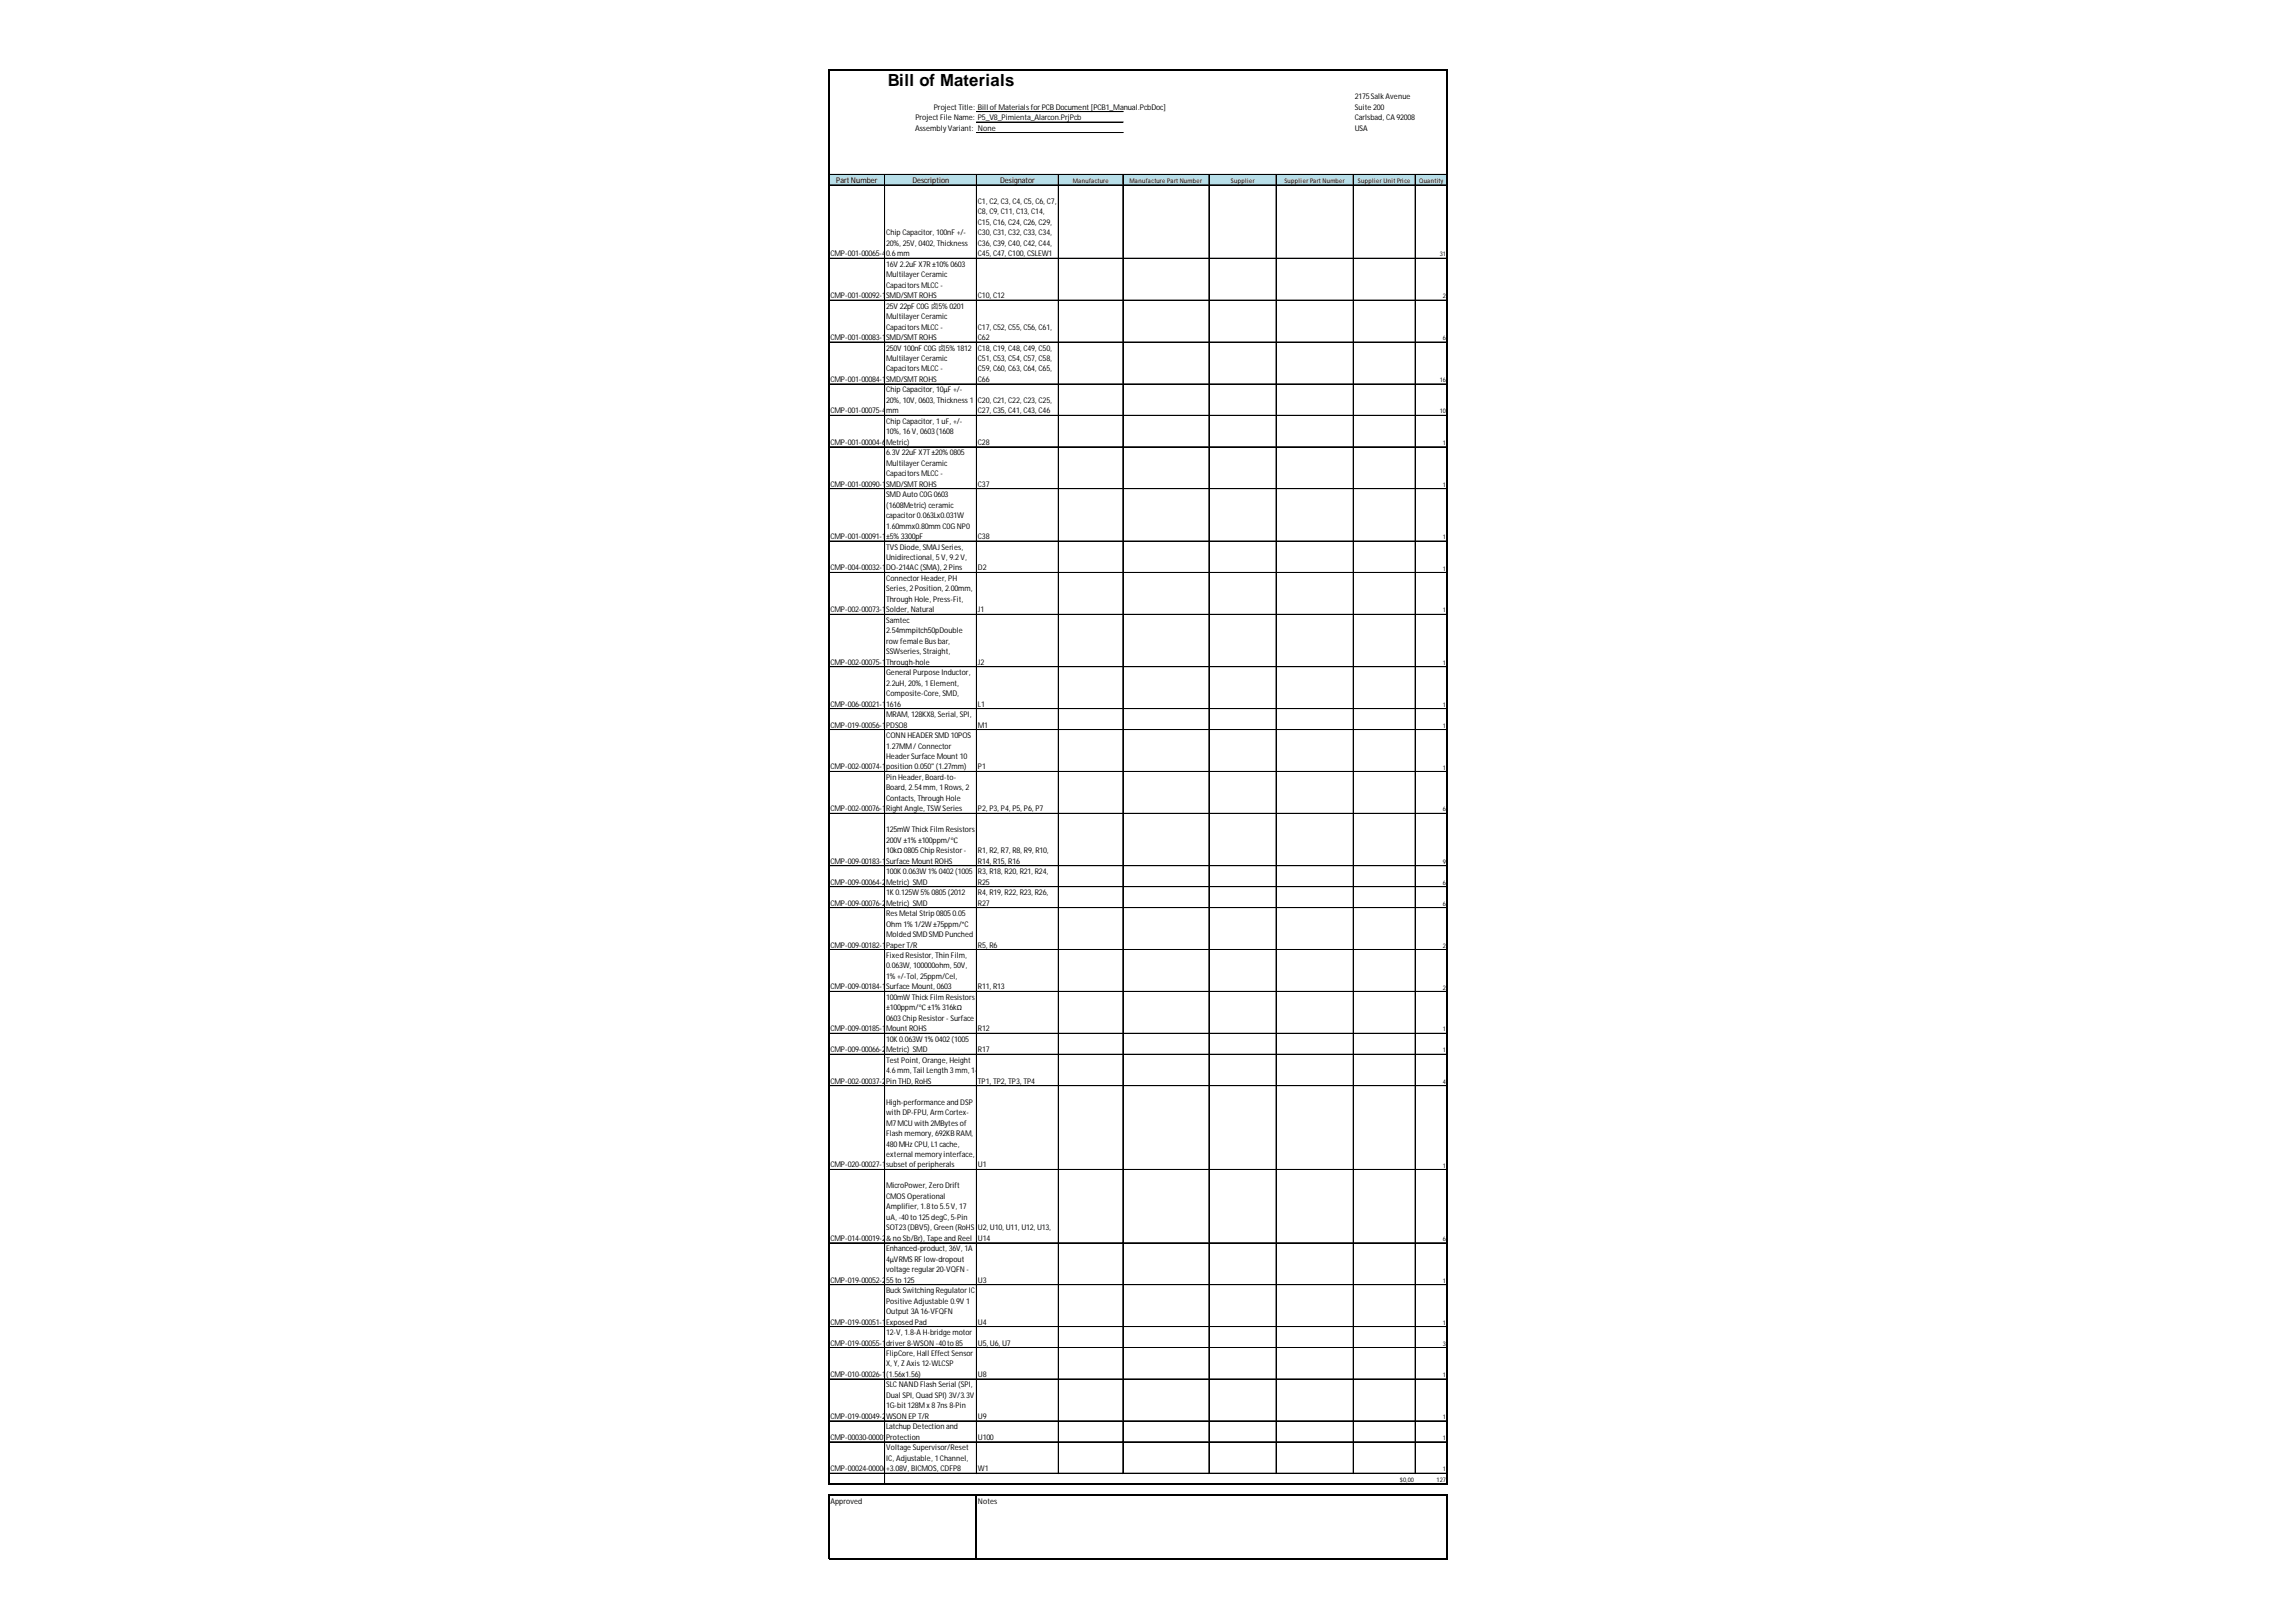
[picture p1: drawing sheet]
<svg xmlns="http://www.w3.org/2000/svg" width="297mm" height="210mm" viewBox="0 0 297 210" stroke-linecap="round" stroke-linejoin="round" font-family="sans-serif">
<defs><g id="words">
<text font-size="2.2" x="114.8" y="11.2">Bill of Materials</text>
<g font-size="1">
<text x="118.4" y="16.9">AssemblyVariant: None</text>
<text x="118.4" y="15.5">ProjectFile Name: P5_V8_Pimienta_Alarcon.PrjPcb</text>
<text x="120.8" y="14.2">ProjectTitle: Bill ofMaterialsforPCBDocument[PCB1_Manual.PcbDoc]</text>
<text x="175.3" y="12.8">2175SalkAvenue</text>
<text x="175.3" y="14.2">Suite 200</text>
<text x="175.3" y="15.5">Carlsbad, CA 92008</text>
<text x="175.3" y="16.9">USA</text>
<text x="108.2" y="23.7">PartNumber</text>
<text x="118" y="23.7">Description</text>
<text x="129.4" y="23.7">Designator</text>
<text x="126.5" y="26.4">C1, C2, C3, C4, C5, C6, C7,</text>
<text x="126.5" y="27.7">C8, C9, C11, C13, C14,</text>
<text x="126.5" y="29.1">C15, C16, C24, C26, C29,</text>
<text x="107.4" y="33.2">CMP-001-00065-4</text>
<text x="114.6" y="30.5">Chip Capacitor, 100nF +/-</text>
<text x="114.6" y="31.8">20%, 25V, 0402, Thickness</text>
<text x="114.6" y="33.2">0.6mm</text>
<text x="114.6" y="34.5">16V 2.2uF X7R±10%0603</text>
<text x="114.6" y="35.9">MultilayerCeramic</text>
<text x="126.5" y="30.5">C30, C31, C32, C33, C34,</text>
<text x="126.5" y="31.8">C36, C39, C40, C42, C44,</text>
<text x="126.5" y="33.2">C45, C47, C100, CSLEW1</text>
<text x="107.4" y="38.6">CMP-001-00092-1</text>
<text x="114.6" y="37.2">CapacitorsMLCC-</text>
<text x="114.6" y="38.6">SMD/SMTROHS</text>
<text x="114.6" y="39.9">25V 22pF C0G 卤5%0201</text>
<text x="114.6" y="41.3">MultilayerCeramic</text>
<text x="126.5" y="38.6">C10, C12</text>
<text x="107.4" y="44">CMP-001-00083-1</text>
<text x="114.6" y="42.7">CapacitorsMLCC-</text>
<text x="114.6" y="44">SMD/SMTROHS</text>
<text x="114.6" y="45.4">250V 100nF C0G 卤5%1812</text>
<text x="114.6" y="46.7">MultilayerCeramic</text>
<text x="126.5" y="42.7">C17, C52, C55, C56, C61,</text>
<text x="126.5" y="44">C62</text>
<text x="126.5" y="45.4">C18, C19, C48, C49, C50,</text>
<text x="126.5" y="46.7">C51, C53, C54, C57, C58,</text>
<text x="107.4" y="49.4">CMP-001-00084-1</text>
<text x="107.4" y="53.5">CMP-001-00075-4</text>
<text x="114.6" y="48.1">CapacitorsMLCC-</text>
<text x="114.6" y="49.4">SMD/SMTROHS</text>
<text x="114.6" y="50.8">Chip Capacitor, 10µF +/-</text>
<text x="114.6" y="52.1">20%, 10V, 0603, Thickness1</text>
<text x="114.6" y="53.5">mm</text>
<text x="126.5" y="48.1">C59, C60, C63, C64, C65,</text>
<text x="126.5" y="49.4">C66</text>
<text x="126.5" y="52.1">C20, C21, C22, C23, C25,</text>
<text x="126.5" y="53.5">C27, C35, C41, C43, C46</text>
<text x="107.4" y="57.6">CMP-001-00004-6</text>
<text x="114.6" y="54.8">Chip Capacitor, 1uF, +/-</text>
<text x="114.6" y="56.2">10%, 16V, 0603(1608</text>
<text x="114.6" y="57.6">Metric)</text>
<text x="114.6" y="58.9">6.3V 22uF X7T±20%0805</text>
<text x="126.5" y="57.6">C28</text>
<text x="107.4" y="63">CMP-001-00090-1</text>
<text x="114.6" y="60.3">MultilayerCeramic</text>
<text x="114.6" y="61.6">CapacitorsMLCC-</text>
<text x="114.6" y="63">SMD/SMTROHS</text>
<text x="114.6" y="64.3">SMD Auto C0G0603</text>
<text x="114.6" y="65.7">(1608Metric) ceramic</text>
<text x="126.5" y="63">C37</text>
<text x="107.4" y="69.8">CMP-001-00091-1</text>
<text x="114.6" y="67">capacitor0.063Lx0.031W</text>
<text x="114.6" y="68.4">1.60mmx0.80mm C0GNP0</text>
<text x="114.6" y="69.8">±5%3300pF</text>
<text x="114.6" y="71.1">TVSDiode, SMAJSeries,</text>
<text x="126.5" y="69.8">C38</text>
<text x="107.4" y="73.8">CMP-004-00032-1</text>
<text x="114.6" y="72.5">Unidirectional, 5V, 9.2V,</text>
<text x="114.6" y="73.8">DO-214AC(SMA), 2Pins</text>
<text x="114.6" y="75.2">ConnectorHeader, PH</text>
<text x="114.6" y="76.5">Series, 2Position, 2.00mm,</text>
<text x="114.6" y="77.9">Through Hole, Press-Fit,</text>
<text x="126.5" y="73.8">D2</text>
<text x="107.4" y="79.2">CMP-002-00073-1</text>
<text x="114.6" y="79.2">Solder, Natural</text>
<text x="114.6" y="80.6">Samtec</text>
<text x="114.6" y="82">2.54mmpitch50pDouble</text>
<text x="114.6" y="83.3">rowfemale Busbar,</text>
<text x="126.5" y="79.2">J1</text>
<text x="107.4" y="86">CMP-002-00075-1</text>
<text x="114.6" y="84.7">SSWseries, Straight,</text>
<text x="114.6" y="86">Through-hole</text>
<text x="114.6" y="87.4">General Purpose Inductor,</text>
<text x="114.6" y="88.7">2.2uH, 20%, 1Element,</text>
<text x="126.5" y="86">J2</text>
<text x="107.4" y="91.4">CMP-006-00021-1</text>
<text x="107.4" y="94.2">CMP-019-00056-1</text>
<text x="114.6" y="90.1">Composite-Core, SMD,</text>
<text x="114.6" y="91.4">1616</text>
<text x="114.6" y="92.8">MRAM, 128KX8, Serial, SPI,</text>
<text x="114.6" y="94.2">PDSO8</text>
<text x="114.6" y="95.5">CONN HEADERSMD 10POS</text>
<text x="126.5" y="91.4">L1</text>
<text x="126.5" y="94.2">M1</text>
<text x="107.4" y="99.6">CMP-002-00074-1</text>
<text x="114.6" y="96.9">1.27MM/Connector</text>
<text x="114.6" y="98.2">HeaderSurface Mount 10</text>
<text x="114.6" y="99.6">position 0.050&quot; (1.27mm)</text>
<text x="114.6" y="100.9">Pin Header, Board-to-</text>
<text x="126.5" y="99.6">P1</text>
<text x="107.4" y="105">CMP-002-00076-1</text>
<text x="114.6" y="102.3">Board, 2.54mm, 1Rows, 2</text>
<text x="114.6" y="103.6">Contacts, Through Hole</text>
<text x="114.6" y="105">RightAngle, TSWSeries</text>
<text x="114.6" y="107.7">125mWThickFilm Resistors</text>
<text x="126.5" y="105">P2, P3, P4, P5, P6, P7</text>
<text x="107.4" y="111.8">CMP-009-00183-1</text>
<text x="114.6" y="109.1">200V ±1%±100ppm/℃</text>
<text x="114.6" y="110.4">10kΩ 0805Chip Resistor-</text>
<text x="114.6" y="111.8">Surface Mount ROHS</text>
<text x="114.6" y="113.1">100K0.063W1%0402(1005</text>
<text x="126.5" y="110.4">R1, R2, R7, R8, R9, R10,</text>
<text x="126.5" y="111.8">R14, R15, R16</text>
<text x="126.5" y="113.1">R3, R18, R20, R21, R24,</text>
<text x="107.4" y="114.5">CMP-009-00064-2</text>
<text x="107.4" y="117.2">CMP-009-00076-2</text>
<text x="114.6" y="114.5">Metric) SMD</text>
<text x="114.6" y="115.8">1K0.125W5%0805(2012</text>
<text x="114.6" y="117.2">Metric) SMD</text>
<text x="114.6" y="118.6">ResMetal Strip 08050.05</text>
<text x="114.6" y="119.9">Ohm 1%1/2W±75ppm/°C</text>
<text x="126.5" y="114.5">R25</text>
<text x="126.5" y="115.8">R4, R19, R22, R23, R26,</text>
<text x="126.5" y="117.2">R27</text>
<text x="107.4" y="122.6">CMP-009-00182-1</text>
<text x="114.6" y="121.3">Molded SMD SMD Punched</text>
<text x="114.6" y="122.6">PaperT/R</text>
<text x="114.6" y="124">Fixed Resistor, Thin Film,</text>
<text x="114.6" y="125.3">0.063W, 100000ohm, 50V,</text>
<text x="126.5" y="122.6">R5, R6</text>
<text x="107.4" y="128">CMP-009-00184-1</text>
<text x="114.6" y="126.7">1%+/-Tol, 25ppm/Cel,</text>
<text x="114.6" y="128">Surface Mount, 0603</text>
<text x="114.6" y="129.4">100mWThickFilm Resistors</text>
<text x="114.6" y="130.8">±100ppm/℃ ±1%316kΩ</text>
<text x="126.5" y="128">R11, R13</text>
<text x="107.4" y="133.5">CMP-009-00185-1</text>
<text x="107.4" y="136.2">CMP-009-00066-2</text>
<text x="114.6" y="132.1">0603Chip Resistor- Surface</text>
<text x="114.6" y="133.5">Mount ROHS</text>
<text x="114.6" y="134.8">10K0.063W1%0402(1005</text>
<text x="114.6" y="136.2">Metric) SMD</text>
<text x="114.6" y="137.5">TestPoint, Orange, Height</text>
<text x="126.5" y="133.5">R12</text>
<text x="126.5" y="136.2">R17</text>
<text x="107.4" y="140.2">CMP-002-00037-2</text>
<text x="114.6" y="138.9">4.6mm, Tail Length 3mm, 1-</text>
<text x="114.6" y="140.2">Pin THD, RoHS</text>
<text x="114.6" y="143">High-performance and DSP</text>
<text x="126.5" y="140.2">TP1, TP2, TP3, TP4</text>
<text x="114.6" y="144.3">with DP-FPU, Arm Cortex-</text>
<text x="114.6" y="145.7">M7MCU with 2MBytesof</text>
<text x="114.6" y="147">Flash memory, 692KBRAM,</text>
<text x="114.6" y="148.4">480MHz CPU, L1cache,</text>
<text x="114.6" y="149.7">external memoryinterface,</text>
<text x="107.4" y="151.1">CMP-020-00027-1</text>
<text x="114.6" y="151.1">subsetofperipherals</text>
<text x="114.6" y="153.8">MicroPower, Zero Drift</text>
<text x="114.6" y="155.2">CMOSOperational</text>
<text x="126.5" y="151.1">U1</text>
<text x="107.4" y="160.6">CMP-014-00019-2</text>
<text x="114.6" y="156.5">Amplifier, 1.8to 5.5V, 17</text>
<text x="114.6" y="157.9">uA, -40to 125degC, 5-Pin</text>
<text x="114.6" y="159.2">SOT23(DBV5), Green (RoHS</text>
<text x="114.6" y="160.6">&amp; no Sb/Br), Tape and Reel</text>
<text x="114.6" y="161.9">Enhanced-product, 36V, 1A</text>
<text x="126.5" y="159.2">U2, U10, U11, U12, U13,</text>
<text x="126.5" y="160.6">U14</text>
<text x="107.4" y="166">CMP-019-00052-2</text>
<text x="114.6" y="163.3">4μVRMSRF low-dropout</text>
<text x="114.6" y="164.6">voltage regular20-VQFN -</text>
<text x="114.6" y="166">55to 125</text>
<text x="114.6" y="167.4">BuckSwitchingRegulatorIC</text>
<text x="126.5" y="166">U3</text>
<text x="107.4" y="171.4">CMP-019-00051-1</text>
<text x="114.6" y="168.7">Positive Adjustable 0.9V 1</text>
<text x="114.6" y="170.1">Output 3A 16-VFQFN</text>
<text x="114.6" y="171.4">Exposed Pad</text>
<text x="114.6" y="172.8">12-V, 1.8-A H-bridge motor</text>
<text x="126.5" y="171.4">U4</text>
<text x="107.4" y="174.1">CMP-019-00055-1</text>
<text x="107.4" y="178.2">CMP-010-00026-1</text>
<text x="114.6" y="174.1">driver8-WSON -40to 85</text>
<text x="114.6" y="175.5">FlipCore, Hall EffectSensor</text>
<text x="114.6" y="176.8">X, Y, Z Axis12-WLCSP</text>
<text x="114.6" y="178.2">(1.56x1.56)</text>
<text x="114.6" y="179.5">SLCNAND Flash Serial (SPI,</text>
<text x="126.5" y="174.1">U5, U6, U7</text>
<text x="126.5" y="178.2">U8</text>
<text x="107.4" y="183.6">CMP-019-00049-2</text>
<text x="114.6" y="180.9">Dual SPI, Quad SPI) 3V/3.3V</text>
<text x="114.6" y="182.3">1G-bit128Mx87ns8-Pin</text>
<text x="114.6" y="183.6">WSON EPT/R</text>
<text x="114.6" y="185">Latchup Detection and</text>
<text x="126.5" y="183.6">U9</text>
<text x="107.4" y="186.3">CMP-00030-00001</text>
<text x="107.4" y="190.4">CMP-00024-00006+-3.08V, BICMOS, CDFP8</text>
<text x="114.6" y="186.3">Protection</text>
<text x="114.6" y="187.7">Voltage Supervisor/Reset</text>
<text x="114.6" y="189">IC, Adjustable, 1Channel,</text>
<text x="114.7" y="186.3">-3</text>
<text x="115.1" y="190.4">3</text>
<text x="126.5" y="186.3">U100</text>
<text x="126.5" y="190.4">W1</text>
<text x="107.4" y="194.6">Approved</text>
<text x="126.5" y="194.6">Notes</text>
</g>
<g font-size=".8">
<text x="138.8" y="23.7">Manufacture</text>
<text x="146.1" y="23.7">Manufacture Part Number</text>
<text x="159.2" y="23.7">Supplier</text>
<text x="166.2" y="23.7">Supplier Part Number</text>
<text x="175.7" y="23.7">Supplier Unit Price</text>
<text x="183.6" y="23.7">Quantity</text>
<text x="186.3" y="33.2">31</text>
<text x="186.7" y="38.6">2</text>
<text x="186.7" y="44">6</text>
<text x="186.3" y="49.4">16</text>
<text x="186.3" y="53.5">10</text>
<text x="186.7" y="57.6">1</text>
<text x="186.7" y="63">1</text>
<text x="186.7" y="69.8">1</text>
<text x="186.7" y="73.8">1</text>
<text x="186.7" y="79.3">1</text>
<text x="186.7" y="86">1</text>
<text x="186.7" y="91.5">1</text>
<text x="186.7" y="94.2">1</text>
<text x="186.7" y="99.6">1</text>
<text x="186.7" y="105">6</text>
<text x="186.7" y="111.8">9</text>
<text x="186.7" y="114.5">6</text>
<text x="186.7" y="117.2">6</text>
<text x="186.7" y="122.6">2</text>
<text x="186.7" y="128.1">2</text>
<text x="186.7" y="133.5">1</text>
<text x="186.7" y="136.2">1</text>
<text x="186.7" y="140.3">4</text>
<text x="186.7" y="151.1">1</text>
<text x="186.7" y="160.6">6</text>
<text x="186.7" y="166">1</text>
<text x="186.7" y="171.4">1</text>
<text x="186.7" y="174.1">3</text>
<text x="186.7" y="178.2">1</text>
<text x="186.7" y="183.6">1</text>
<text x="181.1" y="191.8">$0,00</text>
<text x="185.9" y="191.8">127</text>
<text x="186.7" y="186.3">1</text>
<text x="186.7" y="190.4">1</text>
</g>
</g></defs>
<path d="M107.3 22.6h80v1.4h-80z" fill="#b7dee8"/>
<g fill="none" stroke="#000" stroke-width=".13">
<path d="M107.3 8.9v183.2M126.3 14.4h19M126.3 14.5h19M126.3 15.8h19M126.3 17.1h19M126.3 17.2h19M107.3 22.6h79.9M107.3 23.9h79.9M107.3 24h79.9M107.3 33.4h79.9M107.3 38.8h79.9M107.3 38.9h79.9"/>
<path d="M114.4 22.6v169.4M114.5 22.6v169.4M126.3 22.6v168.1M126.4 22.6v168.1M136.9 22.6v168.1M145.3 22.6v168.1M156.4 22.6v168.1M165.1 22.6v168.1M175.1 22.6v168.1M183.1 22.6v168.1M107.3 44.3h79.9M107.3 49.7h79.9"/>
<path d="M107.3 53.7h79.9M107.3 53.8h79.9M107.3 57.8h79.9M107.3 63.2h79.9M107.3 63.3h79.9M107.3 70h79.9M107.3 74.1h79.9M107.3 79.5h79.9M107.3 86.3h79.9M107.3 91.7h79.9M107.3 94.4h79.9M107.3 99.8h79.9"/>
<path d="M107.3 99.9h79.9M107.3 105.3h79.9M107.3 112h79.9M107.3 112.1h79.9M107.3 114.7h79.9M107.3 114.8h79.9M107.3 117.5h79.9M107.3 122.9h79.9M107.3 128.3h79.9M107.3 133.7h79.9M107.3 133.8h79.9M107.3 136.4h79.9"/>
<path d="M107.3 136.5h79.9M107.3 140.5h79.9M107.3 151.3h79.9M107.3 151.4h79.9M107.3 160.8h79.9M107.3 160.9h79.9M107.3 166.2h79.9M107.3 166.3h79.9M107.3 171.7h79.9M107.3 174.4h79.9M107.3 178.4h79.9M107.3 178.5h79.9"/>
<path d="M107.3 193.4v8.4M107.3 183.9h79.9M107.3 186.6h79.9M107.3 190.6h79.9M107.3 190.7h79.9"/>
</g>
<path d="M107.3 9h80M187.2 9.1v183M107.3 192.1h80M107.3 193.5h80M126.3 193.6v8.2M187.2 193.6v8.2M107.3 201.7h80" fill="none" stroke="#000" stroke-width=".14"/>
<use href="#words"/>
</svg>
